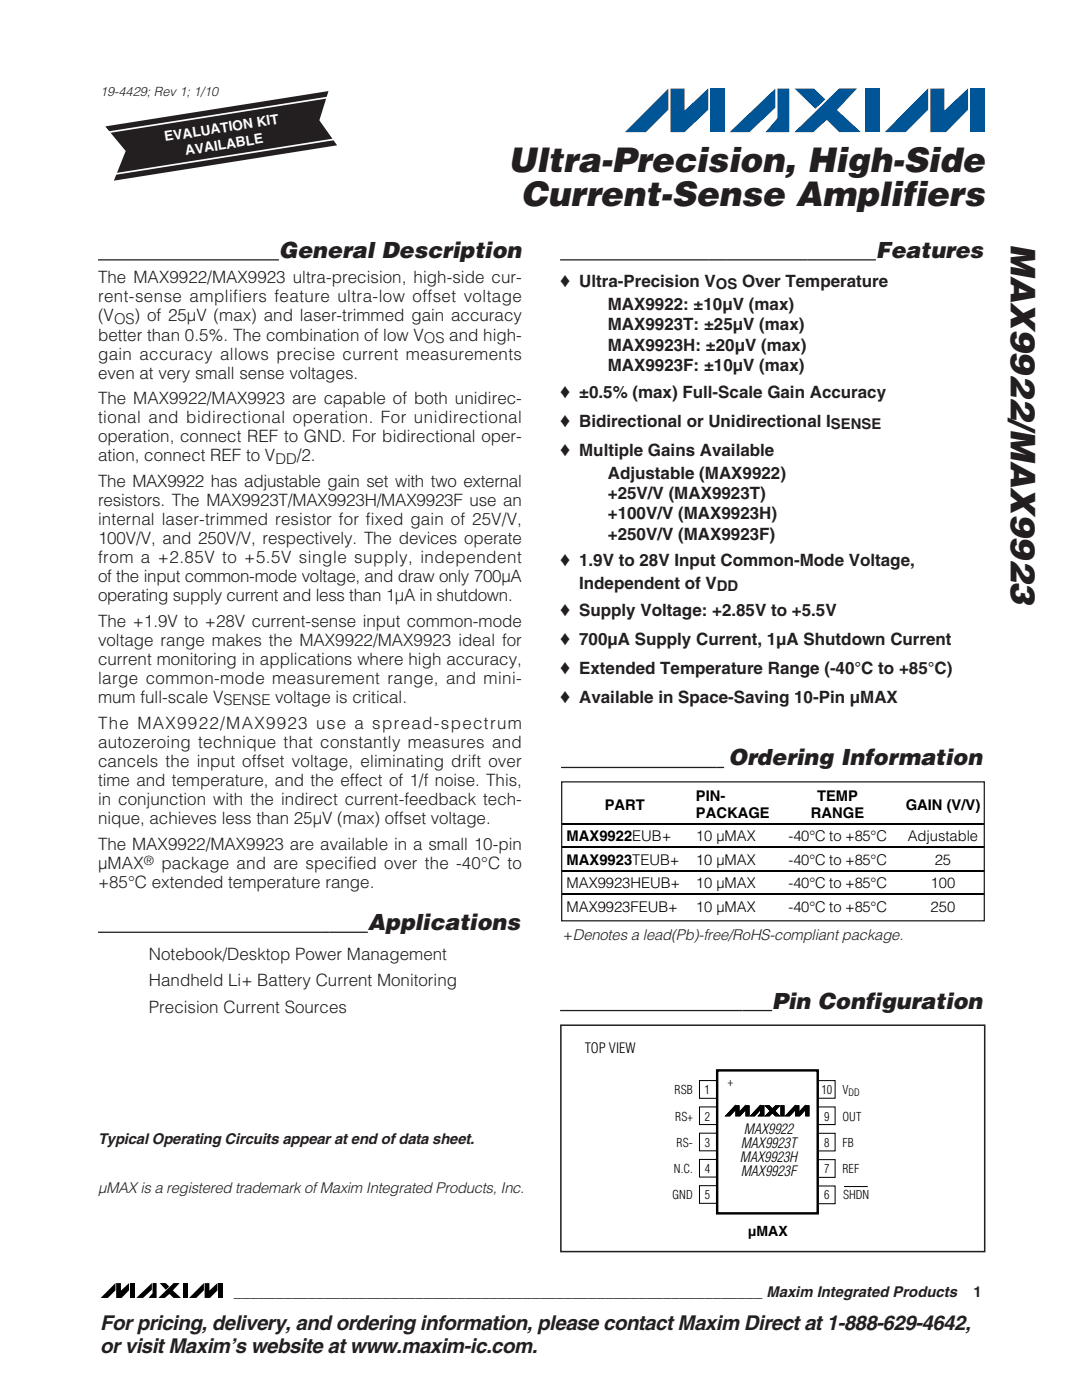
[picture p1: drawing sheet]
<svg xmlns="http://www.w3.org/2000/svg" width="216mm" height="279mm" viewBox="0 0 216 279" stroke-linecap="round" stroke-linejoin="round" font-family="sans-serif">
<defs><g id="words">
<g font-size="6.9" fill="#231f20">
<text x="101.4" y="34.3">Ultra-Precision, High-Side</text>
<text x="104" y="41">Current-Sense Amplifiers</text>
<text x="201.7" y="48.7" transform="rotate(90 201.7 48.7)">MAX9922/MAX9923</text>
</g>
<g font-size="4.5" fill="#231f20">
<text x="55.7" y="51.5">General Description</text>
<text x="174.8" y="51.5">Features</text>
<text x="145.4" y="152.8">Ordering Information</text>
<text x="73.4" y="185.7">Applications</text>
<text x="154.1" y="201.3">Pin Configuration</text>
</g>
<g font-size="4.2" fill="#231f20">
<text x="20" y="265.4">For pricing, delivery, and ordering information, please contact Maxim Direct at 1-888-629-4642,</text>
<text x="20" y="270">or visit Maxim’s website at www.maxim-ic.com.</text>
</g>
<g font-size="3.4" fill="#231f20">
<text x="19.6" y="56.5">The MAX9922/MAX9923 ultra-precision, high-side cur-</text>
<text x="111.8" y="57.3">♦ Ultra-Precision V</text>
<text x="148.1" y="57.3">Over Temperature</text>
<text x="19.6" y="60.4">rent-sense amplifiers feature ultra-low offset voltage</text>
<text x="19.6" y="64.2">(V</text>
<text x="26.9" y="64.2">) of 25µV (max) and laser-trimmed gain accuracy</text>
<text x="121.3" y="61.9">MAX9922: ±10µV (max)</text>
<text x="121.3" y="65.9">MAX9923T: ±25µV (max)</text>
<text x="19.6" y="68">better than 0.5%. The combination of low V</text>
<text x="19.6" y="71.8">gain accuracy allows precise current measurements</text>
<text x="89.6" y="68">and high-</text>
<text x="121.3" y="70">MAX9923H: ±20µV (max)</text>
<text x="19.6" y="75.6">even at very small sense voltages.</text>
<text x="121.3" y="74.1">MAX9923F: ±10µV (max)</text>
<text x="19.6" y="80.7">The MAX9922/MAX9923 are capable of both unidirec-</text>
<text x="111.8" y="79.4">♦ ±0.5% (max) Full-Scale Gain Accuracy</text>
<text x="19.6" y="84.5">tional and bidirectional operation. For unidirectional</text>
<text x="19.6" y="88.3">operation, connect REF to GND. For bidirectional oper-</text>
<text x="111.8" y="85.2">♦ Bidirectional or Unidirectional I</text>
<text x="19.6" y="92.1">ation, connect REF to V</text>
<text x="59.2" y="92.1">/2.</text>
<text x="111.8" y="91">♦ Multiple Gains Available</text>
<text x="121.3" y="95.5">Adjustable (MAX9922)</text>
<text x="19.6" y="97.2">The MAX9922 has adjustable gain set with two external</text>
<text x="19.6" y="101">resistors. The MAX9923T/MAX9923H/MAX9923F use an</text>
<text x="121.3" y="99.6">+25V/V (MAX9923T)</text>
<text x="19.6" y="104.8">internal laser-trimmed resistor for fixed gain of 25V/V,</text>
<text x="121.3" y="103.6">+100V/V (MAX9923H)</text>
<text x="121.3" y="107.7">+250V/V (MAX9923F)</text>
<text x="19.6" y="108.6">100V/V, and 250V/V, respectively. The devices operate</text>
<text x="19.6" y="112.4">from a +2.85V to +5.5V single supply, independent</text>
<text x="111.8" y="113">♦ 1.9V to 28V Input Common-Mode Voltage,</text>
<text x="19.6" y="116.2">of the input common-mode voltage, and draw only 700µA</text>
<text x="115.6" y="117.6">Independent of V</text>
<text x="19.6" y="120">operating supply current and less than 1µA in shutdown.</text>
<text x="19.6" y="125.1">The +1.9V to +28V current-sense input common-mode</text>
<text x="111.8" y="122.9">♦ Supply Voltage: +2.85V to +5.5V</text>
<text x="19.6" y="128.9">voltage range makes the MAX9922/MAX9923 ideal for</text>
<text x="111.8" y="128.7">♦ 700µA Supply Current, 1µA Shutdown Current</text>
<text x="19.6" y="132.7">current monitoring in applications where high accuracy,</text>
<text x="19.6" y="136.6">large common-mode measurement range, and mini-</text>
<text x="111.8" y="134.5">♦ Extended Temperature Range (-40°C to +85°C)</text>
<text x="19.6" y="140.4">mum full-scale V</text>
<text x="54.9" y="140.4">voltage is critical.</text>
<text x="111.8" y="140.3">♦ Available in Space-Saving 10-Pin µMAX</text>
<text x="19.6" y="145.4">The MAX9922/MAX9923 use a spread-spectrum</text>
<text x="19.6" y="149.3">autozeroing technique that constantly measures and</text>
<text x="19.6" y="153.1">cancels the input offset voltage, eliminating drift over</text>
<text x="19.6" y="156.9">time and temperature, and the effect of 1/f noise. This,</text>
<text x="19.6" y="160.7">in conjunction with the indirect current-feedback tech-</text>
<text x="19.6" y="164.5">nique, achieves less than 25µV (max) offset voltage.</text>
<text x="19.6" y="169.6">The MAX9922/MAX9923 are available in a small 10-pin</text>
<text x="19.6" y="173.4">µMAX</text>
<text x="32.2" y="173.4">package and are specified over the -40°C to</text>
<text x="19.6" y="177.2">+85°C extended temperature range.</text>
<text x="29.7" y="191.5">Notebook/Desktop Power Management</text>
<text x="29.7" y="196.8">Handheld Li+ Battery Current Monitoring</text>
<text x="29.7" y="202.2">Precision Current Sources</text>
</g>
<g font-size="3" fill="#231f20">
<text x="142.9" y="57.8">OS</text>
<text x="22.8" y="64.6">OS</text>
<text x="84.6" y="68.4">OS</text>
<text x="165.8" y="85.6">SENSE</text>
<text x="54.9" y="92.5">DD</text>
<text x="143" y="118">DD</text>
<text x="44.6" y="140.8">SENSE</text>
<text x="112.4" y="187.6">+Denotes a lead(Pb)-free/RoHS-compliant package.</text>
<text x="19.6" y="228.3">Typical Operating Circuits appear at end of data sheet.</text>
<text x="19.6" y="238">µMAX is a registered trademark of Maxim Integrated Products, Inc.</text>
<text x="46.7" y="258.8">________________________________________________________________ Maxim Integrated Products</text>
<text x="194.3" y="258.8">1</text>
</g>
<g font-size="2.9">
<text x="120.7" y="161.6">PART</text>
<text x="138.9" y="159.9">PIN-</text>
<text x="163" y="159.9">TEMP</text>
<text x="180.7" y="161.6">GAIN (V/V)</text>
<text x="113.1" y="167.8">MAX9922EUB+</text>
<text x="138.9" y="163.3">PACKAGE</text>
<text x="138.9" y="167.8">10 µMAX</text>
<text x="157.3" y="167.8">-40°C to +85°C</text>
<text x="161.8" y="163.3">RANGE</text>
<text x="181.1" y="167.8">Adjustable</text>
<text x="113.1" y="172.6">MAX9923TEUB+</text>
<text x="138.9" y="172.6">10 µMAX</text>
<text x="157.3" y="172.6">-40°C to +85°C</text>
<text x="186.5" y="172.6">25</text>
<text x="113.1" y="177.3">MAX9923HEUB+</text>
<text x="138.9" y="177.3">10 µMAX</text>
<text x="157.3" y="177.3">-40°C to +85°C</text>
<text x="185.7" y="177.3">100</text>
<text x="113.1" y="182.1">MAX9923FEUB+</text>
<text x="138.9" y="182.1">10 µMAX</text>
<text x="157.3" y="182.1">-40°C to +85°C</text>
<text x="185.7" y="182.1">250</text>
</g>
<g font-size="2.8" fill="#fff">
<text x="33" y="28.2" transform="rotate(-9 33 28.2)">EVALUATION KIT</text>
<text x="37.1" y="31" transform="rotate(-9 37.1 31)">AVAILABLE</text>
</g>
<g font-size="2.8">
<text x="116.7" y="210.1">TOP VIEW</text>
<text x="148.4" y="226.3">MAX9922</text>
<text x="147.6" y="232">MAX9923H</text>
<text x="147.8" y="229.1">MAX9923T</text>
<text x="147.8" y="234.8">MAX9923F</text>
<text x="149.3" y="246.6">µMAX</text>
</g>
<text font-size="2.6" fill="#231f20" x="20" y="19.2">19-4429; Rev 1; 1/10</text>
<text font-size="2.5" fill="#231f20" x="28.7" y="172.5">®</text>
<g font-size="2.4">
<text x="134.6" y="218.3">RSB</text>
<text x="140.6" y="218.3">1</text>
<text x="145.2" y="216.7">+</text>
<text x="163.9" y="218.3">10</text>
<text x="168.1" y="218.3">V</text>
<text x="134.7" y="223.7">RS+</text>
<text x="140.7" y="223.7">2</text>
<text x="164.4" y="223.7">9</text>
<text x="168.1" y="223.7">OUT</text>
<text x="135" y="228.9">RS-</text>
<text x="140.7" y="228.9">3</text>
<text x="164.4" y="228.9">8</text>
<text x="168.1" y="228.9">FB</text>
<text x="134.2" y="239.4">GND</text>
<text x="134.5" y="234.1">N.C.</text>
<text x="140.7" y="234.1">4</text>
<text x="140.7" y="239.4">5</text>
<text x="164.4" y="234.1">7</text>
<text x="164.4" y="239.4">6</text>
<text x="168.1" y="234.1">REF</text>
<text x="168.2" y="239.2">SHDN</text>
</g>
<text font-size="2" x="169.3" y="218.7">DD</text>
</g></defs>
<path d="M19.6 51.9h36.1M111.8 51.9h63M19.6 186.1h53.8" fill="none" stroke="#231f20" stroke-width=".26"/>
<g fill="#005596">
<path d="M145.6 26.4l9.1-8.7v3.8l-5.2 4.9z"/>
<path d="M155.1 17.7h2.4v8.7h-4.8l2.4-2.8z"/>
<path d="M158.5 17.7h3.9l2.3 2.1-2 1.9z"/>
<path d="M158.5 26.4l9-8.8h3.5l-4 4.3 4.8 4.5h-4.3l-2.5-2.5-2.7 2.5z"/>
<path d="M133.4 17.7v4.2l-4.5 4.5h-4.2z"/>
<path d="M133.8 17.7h2.8v4.4l4.7-4.5v4.3l-4.7 4.5h-2.8z"/>
<path d="M141.7 17.7h2.9v8.7h-2.9z"/>
<path d="M172.7 17.7h2.9v8.7h-2.9z"/>
<path d="M185.2 17.6v4.3l-4.5 4.5h-4.2z"/>
<path d="M185.6 17.7h2.8v4.4l4.8-4.5v4.3l-4.4 4.5h-3.2z"/>
<path d="M193.6 17.7h2.8v8.7h-2.8z"/>
</g>
<path d="M19.9 254h25.9v5.1h-25.9z" fill="#fff"/>
<path d="M23 256.1v1.4l-1.5 1.5h-1.4zM23.2 256.1h.9v1.5l1.6-1.5v1.4l-1.4 1.5h-1.1zM25.9 256.1h1v2.9h-1zM27.2 259l3.1-2.9v1.3l-1.8 1.6zM30.4 256.1h.9v2.9h-1.7l.8-.9zM31.9 256.1h1.2l.7 .6-.7 .7zM31.6 259l3-2.9h1.3l-1.4 1.4 1.6 1.5h-1.5l-.8-.8-.9 .8zM36.4 256.1h1v2.9h-1zM40.7 256.1v1.4l-1.5 1.5h-1.5zM40.8 256.1h1v1.5l1.6-1.5v1.4l-1.5 1.5h-1.1zM43.5 256.1h1v2.9h-1z" fill="#000"/>
<path d="M112 153.2h32.5" fill="none" stroke="#231f20" stroke-width=".26"/>
<path d="M21 25.2l44.5-7-1.8 5.8 3.6 5-44.6 7.1 2.4-6z" fill-rule="evenodd" fill="#231f20"/>
<path d="M65.7 19.4l-44.2 7M67.3 27.7l-44.9 7.1" fill="none" stroke="#fff" stroke-width=".34"/>
<path d="M112.1 156h84.3v27.8h-84.3z" fill="#fff"/>
<path d="M112 164.4h84.5M112 169h84.5M112 173.8h84.5M112 178.5h84.5" fill="none" stroke="#000" stroke-width=".2"/>
<path d="M112.1 156h84.3v27.8h-84.3z" fill="none" stroke="#231f20" stroke-width=".25"/>
<path d="M111.8 201.7h42.3" fill="none" stroke="#231f20" stroke-width=".26"/>
<g fill="#fff" stroke="#000" stroke-width=".2">
<path d="M139.6 215.7h3.5v3.5h-3.5z"/>
<path d="M139.6 226.2h3.5v3.5h-3.5z"/>
<path d="M139.6 231.4h3.5v3.5h-3.5z"/>
<path d="M139.6 220.9h3.5v3.5h-3.5z"/>
<path d="M139.6 236.6h3.5v3.5h-3.5z"/>
<path d="M163.1 215.7h3.5v3.5h-3.5z"/>
<path d="M163.1 226.2h3.5v3.5h-3.5z"/>
<path d="M163.1 231.4h3.5v3.6h-3.5z"/>
<path d="M163.1 220.9h3.5v3.5h-3.5z"/>
<path d="M163.1 236.7h3.5v3.5h-3.5z"/>
</g>
<path d="M143.1 213.6h20.1v28.6h-20.1z" fill="#fff" stroke="#000" stroke-width=".48"/>
<path d="M146.7 220.7v.8l-1.1 1.2h-.8zM146.8 220.7h.7v1.3l1.2-1.3v.8l-1.1 1.2h-.8zM148.8 220.7h.7v2h-.7zM151.6 220.7v.8l-1 1.2h-.8zM151.8 220.7h.6v2h-1.1l.5-.5zM154.7 220.7h.8l-.9 1 .9 1h-.8l-.6-.6-.6 .6h-.8zM152.7 220.7h.8l.5 .5-.4 .4zM155.8 220.7h.6v2h-.6zM158.6 220.7v.8l-1.1 1.2h-.7zM158.8 220.7h.6v1.3l1.2-1.3v.8l-1.1 1.2h-.7zM160.8 220.7h.6v2h-.6z" fill="#000" stroke="#000" stroke-width=".2"/>
<path d="M168.4 236.8h4.7" fill="none" stroke="#000" stroke-width=".2"/>
<path d="M111.9 204.6h84.6v45.2h-84.6z" fill="none" stroke="#231f20" stroke-width=".3"/>
<use href="#words"/>
</svg>
